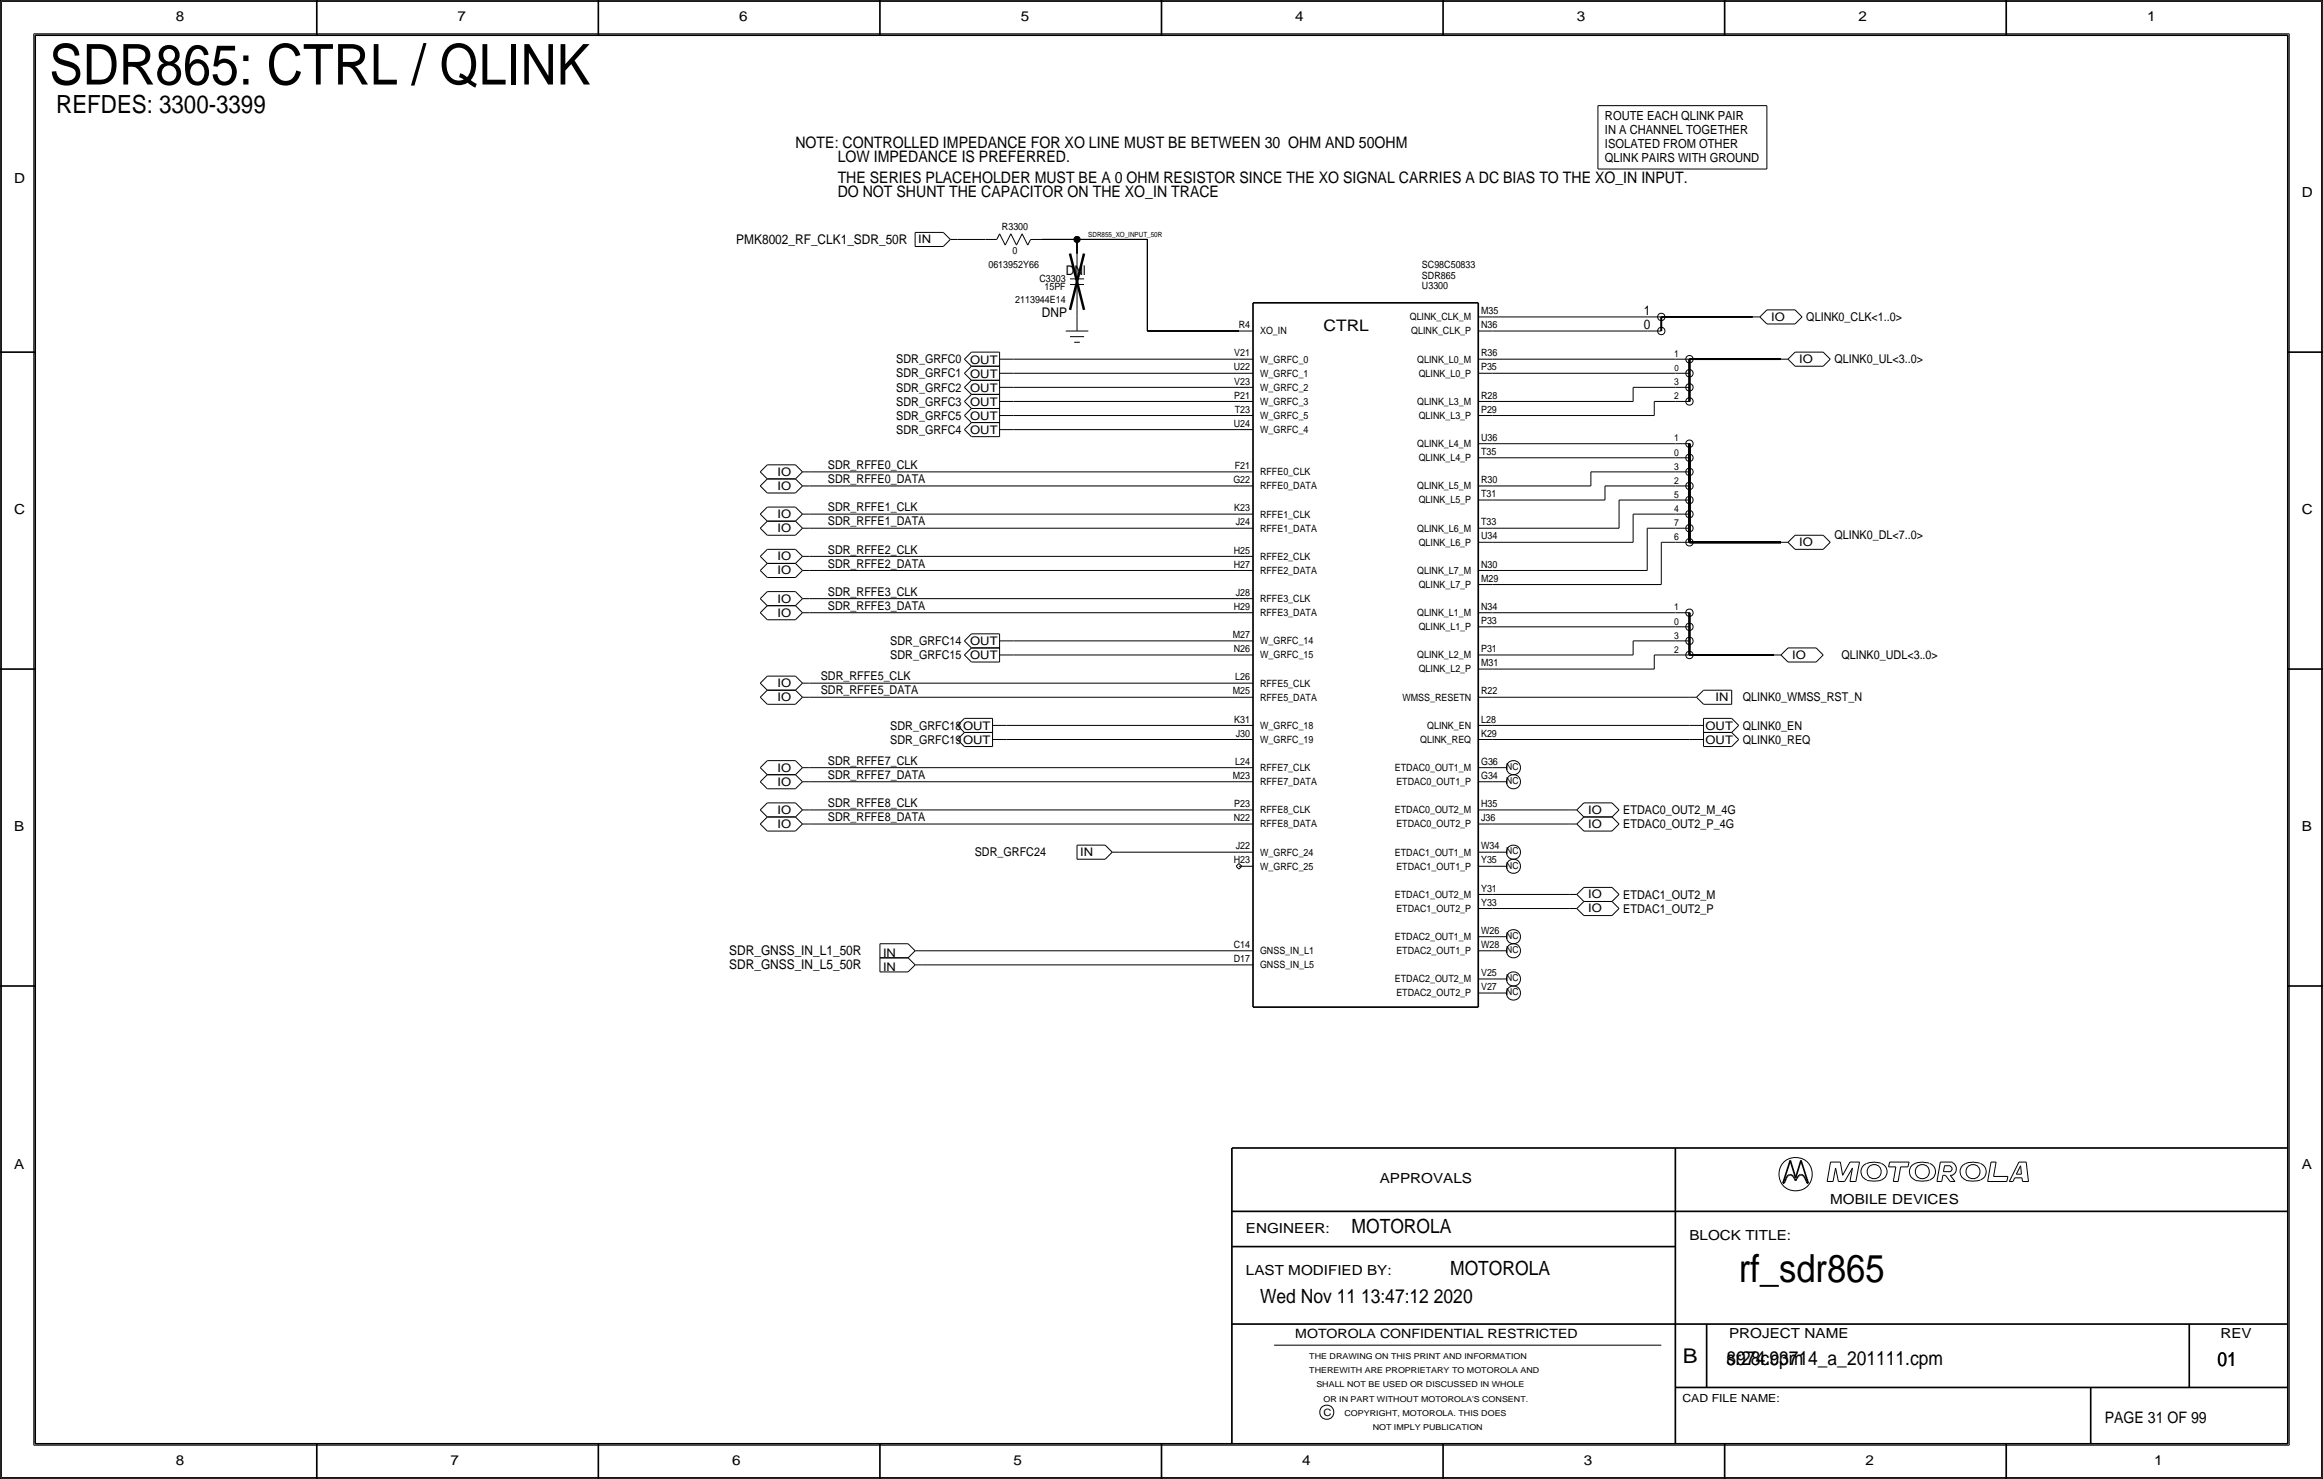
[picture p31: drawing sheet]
<svg xmlns="http://www.w3.org/2000/svg" width="419mm" height="267mm" viewBox="0 0 419 267" stroke-linecap="round" stroke-linejoin="round" font-family="sans-serif">
<defs><g id="words">
<text font-size="10.1" x="8.9" y="15.2">SDR865: CTRL / QLINK</text>
<text font-size="7" x="313.7" y="231.1">rf_sdr865</text>
<text font-size="4.5" x="10.2" y="20.3">REFDES: 3300-3399</text>
<text font-size="3.7" x="303.6" y="245.7">B</text>
<g font-size="3.5">
<text x="243.8" y="222.3">MOTOROLA</text>
<text x="261.6" y="229.9">MOTOROLA</text>
<text x="227.3" y="234.9">Wed Nov 11 13:47:12 2020</text>
<text x="311.5" y="246.2">8974.cpm</text>
<text x="311.5" y="246.2">sr28c93714_a_201111.cpm</text>
<text x="400" y="246.4">01</text>
</g>
<g font-size="2.9">
<text x="143.5" y="26.7">NOTE: CONTROLLED IMPEDANCE FOR XO LINE MUST BE BETWEEN 30 OHM AND 50OHM</text>
<text x="151.1" y="29.2">LOW IMPEDANCE IS PREFERRED.</text>
<text x="151.1" y="35.6">DO NOT SHUNT THE CAPACITOR ON THE XO_IN TRACE</text>
<text x="151.1" y="33">THE SERIES PLACEHOLDER MUST BE A 0 OHM RESISTOR SINCE THE XO SIGNAL CARRIES A DC BIAS TO THE XO_IN INPUT.</text>
<text x="238.8" y="59.7">CTRL</text>
<text x="379.7" y="256.5">PAGE 31 OF 99</text>
</g>
<g font-size="2.5">
<text x="31.7" y="3.8">8</text>
<text x="82.6" y="3.8">7</text>
<text x="133.3" y="3.8">6</text>
<text x="184.1" y="3.8">5</text>
<text x="233.7" y="3.8">4</text>
<text x="284.5" y="3.8">3</text>
<text x="335.3" y="3.8">2</text>
<text x="387.3" y="3.8">1</text>
<text x="2.5" y="33">D</text>
<text x="415.3" y="35.6">D</text>
<text x="2.5" y="92.7">C</text>
<text x="415.3" y="92.7">C</text>
<text x="2.5" y="149.9">B</text>
<text x="415.3" y="149.9">B</text>
<text x="2.5" y="210.8">A</text>
<text x="248.9" y="213.4">APPROVALS</text>
<text x="415.3" y="210.8">A</text>
<text x="330.2" y="217.2">MOBILE DEVICES</text>
<text x="224.8" y="222.2">ENGINEER:</text>
<text x="304.8" y="223.5">BLOCK TITLE:</text>
<text x="224.8" y="229.9">LAST MODIFIED BY:</text>
<text x="312" y="241.2">PROJECT NAME</text>
<text x="400.6" y="241.3">REV</text>
<text x="31.7" y="264.2">8</text>
<text x="81.3" y="264.2">7</text>
<text x="132.1" y="264.2">6</text>
<text x="182.9" y="264.2">5</text>
<text x="234.9" y="264.2">4</text>
<text x="285.8" y="264.2">3</text>
<text x="336.5" y="264.2">2</text>
<text x="388.6" y="264.2">1</text>
</g>
<g font-size="2.4">
<text x="132.8" y="43.9">PMK8002_RF_CLK1_SDR_50R</text>
<text x="192.3" y="49.5">DNI</text>
<text x="188" y="57.2">DNP</text>
<text x="296.6" y="59.3">0</text>
<text x="296.6" y="56.7">1</text>
<text x="131.6" y="172.2">SDR_GNSS_IN_L1_50R</text>
<text x="131.6" y="174.8">SDR_GNSS_IN_L5_50R</text>
</g>
<g font-size="2.3">
<text x="289.6" y="21.6">ROUTE EACH QLINK PAIR</text>
<text x="289.6" y="24.1">IN A CHANNEL TOGETHER</text>
<text x="289.6" y="29.2">QLINK PAIRS WITH GROUND</text>
<text x="289.6" y="26.7">ISOLATED FROM OTHER</text>
<text x="233.7" y="241.3">MOTOROLA CONFIDENTIAL RESTRICTED</text>
</g>
<g font-size="2.2">
<text x="325.9" y="57.9">QLINK0_CLK&lt;1..0&gt;</text>
<text x="161.7" y="65.5">SDR_GRFC0</text>
<text x="331" y="65.5">QLINK0_UL&lt;3..0&gt;</text>
<text x="161.7" y="70.6">SDR_GRFC2</text>
<text x="161.7" y="68.1">SDR_GRFC1</text>
<text x="161.7" y="73.2">SDR_GRFC3</text>
<text x="161.7" y="75.7">SDR_GRFC5</text>
<text x="161.7" y="78.2">SDR_GRFC4</text>
<text x="149.4" y="84.6">SDR_RFFE0_CLK</text>
<text x="149.4" y="87.1">SDR_RFFE0_DATA</text>
<text x="149.4" y="92.2">SDR_RFFE1_CLK</text>
<text x="149.4" y="94.7">SDR_RFFE1_DATA</text>
<text x="149.4" y="99.8">SDR_RFFE2_CLK</text>
<text x="331" y="97.3">QLINK0_DL&lt;7..0&gt;</text>
<text x="149.4" y="107.4">SDR_RFFE3_CLK</text>
<text x="149.4" y="102.4">SDR_RFFE2_DATA</text>
<text x="149.4" y="110">SDR_RFFE3_DATA</text>
<text x="160.6" y="118.9">SDR_GRFC15</text>
<text x="160.6" y="116.3">SDR_GRFC14</text>
<text x="332.2" y="118.9">QLINK0_UDL&lt;3..0&gt;</text>
<text x="148.1" y="125.2">SDR_RFFE5_DATA</text>
<text x="148.1" y="122.7">SDR_RFFE5_CLK</text>
<text x="160.6" y="131.6">SDR_GRFC18OUT</text>
<text x="314.4" y="131.6">QLINK0_EN</text>
<text x="314.4" y="126.5">QLINK0_WMSS_RST_N</text>
<text x="149.4" y="137.9">SDR_RFFE7_CLK</text>
<text x="160.6" y="134.1">SDR_GRFC19OUT</text>
<text x="314.4" y="134.1">QLINK0_REQ</text>
<text x="149.4" y="140.5">SDR_RFFE7_DATA</text>
<text x="149.4" y="145.5">SDR_RFFE8_CLK</text>
<text x="149.4" y="148.1">SDR_RFFE8_DATA</text>
<text x="292.9" y="146.8">ETDAC0_OUT2_M_4G</text>
<text x="292.9" y="149.4">ETDAC0_OUT2_P_4G</text>
<text x="175.9" y="154.4">SDR_GRFC24</text>
<text x="292.9" y="164.6">ETDAC1_OUT2_P</text>
<text x="292.9" y="162.1">ETDAC1_OUT2_M</text>
</g>
<g font-size="2.1">
<text x="165.7" y="43.9">IN</text>
<text x="319.5" y="57.9">IO</text>
<text x="175" y="65.6">OUT</text>
<text x="324.6" y="65.5">IO</text>
<text x="175" y="70.7">OUT</text>
<text x="175" y="68.1">OUT</text>
<text x="175" y="75.7">OUT</text>
<text x="175" y="73.2">OUT</text>
<text x="175" y="78.3">OUT</text>
<text x="140.3" y="88.3">IO</text>
<text x="140.3" y="85.8">IO</text>
<text x="140.3" y="96">IO</text>
<text x="140.3" y="93.4">IO</text>
<text x="140.3" y="101">IO</text>
<text x="324.6" y="98.5">IO</text>
<text x="140.3" y="103.6">IO</text>
<text x="140.3" y="111.2">IO</text>
<text x="140.3" y="108.7">IO</text>
<text x="175" y="118.9">OUT</text>
<text x="175" y="116.4">OUT</text>
<text x="323.3" y="118.8">IO</text>
<text x="140.3" y="123.9">IO</text>
<text x="140.3" y="126.4">IO</text>
<text x="307.7" y="131.6">OUT</text>
<text x="309.5" y="126.4">IN</text>
<text x="307.7" y="134.2">OUT</text>
<text x="140.3" y="141.7">IO</text>
<text x="140.3" y="139.1">IO</text>
<text x="140.3" y="149.3">IO</text>
<text x="140.3" y="146.8">IO</text>
<text x="286.5" y="149.3">IO</text>
<text x="286.5" y="146.8">IO</text>
<text x="194.9" y="154.4">IN</text>
<text x="286.5" y="164.5">IO</text>
<text x="286.5" y="162">IO</text>
<text x="159.3" y="172.5">IN</text>
<text x="159.3" y="175.1">IN</text>
</g>
<text font-size="2" x="303.5" y="252.7">CAD FILE NAME:</text>
<g font-size="1.8">
<text x="180.8" y="41.6">R3300</text>
<text x="182.7" y="45.8">0</text>
<text x="178.3" y="48.3">0613952Y66</text>
<text x="187.5" y="50.8">C3303</text>
<text x="188.4" y="52.3">15PF</text>
<text x="256.5" y="50.2">SDR865</text>
<text x="256.5" y="48.4">SC98C50833</text>
<text x="256.5" y="52.1">U3300</text>
<text x="183.2" y="54.6">2113944E14</text>
<text x="223.5" y="59.2">R4</text>
<text x="254.3" y="57.8">QLINK_CLK_M</text>
<text x="267.2" y="59.2">N36</text>
<text x="267.2" y="56.6">M35</text>
<text x="222.7" y="64.3">V21</text>
<text x="227.3" y="65.4">W_GRFC_0</text>
<text x="227.3" y="60.3">XO_IN</text>
<text x="254.6" y="60.3">QLINK_CLK_P</text>
<text x="255.7" y="65.4">QLINK_L0_M</text>
<text x="267.2" y="64.3">R36</text>
<text x="222.6" y="66.8">U22</text>
<text x="222.7" y="69.3">V23</text>
<text x="222.7" y="71.9">P21</text>
<text x="227.3" y="70.5">W_GRFC_2</text>
<text x="227.3" y="67.9">W_GRFC_1</text>
<text x="255.9" y="67.9">QLINK_L0_P</text>
<text x="267.2" y="66.8">P35</text>
<text x="267.2" y="71.9">R28</text>
<text x="222.6" y="77">U24</text>
<text x="222.8" y="74.4">T23</text>
<text x="227.3" y="75.5">W_GRFC_5</text>
<text x="227.3" y="73">W_GRFC_3</text>
<text x="255.7" y="73">QLINK_L3_M</text>
<text x="255.9" y="75.5">QLINK_L3_P</text>
<text x="267.2" y="74.4">P29</text>
<text x="227.3" y="78.1">W_GRFC_4</text>
<text x="255.7" y="80.6">QLINK_L4_M</text>
<text x="255.9" y="83.2">QLINK_L4_P</text>
<text x="267.2" y="82">T35</text>
<text x="267.2" y="79.5">U36</text>
<text x="222.5" y="87.1">G22</text>
<text x="222.8" y="84.6">F21</text>
<text x="227.3" y="85.7">RFFE0_CLK</text>
<text x="227.3" y="88.2">RFFE0_DATA</text>
<text x="255.7" y="88.2">QLINK_L5_M</text>
<text x="267.2" y="87.1">R30</text>
<text x="267.2" y="89.7">T31</text>
<text x="222.7" y="92.2">K23</text>
<text x="223" y="94.7">J24</text>
<text x="227.3" y="95.9">RFFE1_DATA</text>
<text x="227.3" y="93.3">RFFE1_CLK</text>
<text x="255.7" y="95.9">QLINK_L6_M</text>
<text x="255.9" y="90.8">QLINK_L5_P</text>
<text x="267.2" y="94.7">T33</text>
<text x="222.6" y="99.8">H25</text>
<text x="227.3" y="100.9">RFFE2_CLK</text>
<text x="255.9" y="98.4">QLINK_L6_P</text>
<text x="267.2" y="97.3">U34</text>
<text x="222.6" y="102.4">H27</text>
<text x="223" y="107.4">J28</text>
<text x="227.3" y="103.5">RFFE2_DATA</text>
<text x="255.7" y="103.5">QLINK_L7_M</text>
<text x="255.9" y="106">QLINK_L7_P</text>
<text x="267.2" y="102.4">N30</text>
<text x="267.2" y="104.9">M29</text>
<text x="222.6" y="110">H29</text>
<text x="227.3" y="111.1">RFFE3_DATA</text>
<text x="227.3" y="108.6">RFFE3_CLK</text>
<text x="255.7" y="111.1">QLINK_L1_M</text>
<text x="255.9" y="113.6">QLINK_L1_P</text>
<text x="267.2" y="110">N34</text>
<text x="267.2" y="112.5">P33</text>
<text x="222.4" y="115.1">M27</text>
<text x="222.6" y="117.6">N26</text>
<text x="227.3" y="116.2">W_GRFC_14</text>
<text x="227.3" y="118.7">W_GRFC_15</text>
<text x="255.7" y="118.7">QLINK_L2_M</text>
<text x="267.2" y="117.6">P31</text>
<text x="222.4" y="125.2">M25</text>
<text x="222.9" y="122.7">L26</text>
<text x="227.3" y="123.8">RFFE5_CLK</text>
<text x="255.9" y="121.3">QLINK_L2_P</text>
<text x="267.2" y="125.2">R22</text>
<text x="267.2" y="120.1">M31</text>
<text x="222.7" y="130.3">K31</text>
<text x="227.3" y="126.3">RFFE5_DATA</text>
<text x="227.3" y="131.4">W_GRFC_18</text>
<text x="253" y="126.3">WMSS_RESETN</text>
<text x="257.5" y="131.4">QLINK_EN</text>
<text x="267.2" y="130.3">L28</text>
<text x="222.9" y="137.9">L24</text>
<text x="223" y="132.8">J30</text>
<text x="227.3" y="134">W_GRFC_19</text>
<text x="256.2" y="134">QLINK_REQ</text>
<text x="267.2" y="132.8">K29</text>
<text x="267.2" y="137.9">G36</text>
<text x="222.4" y="140.5">M23</text>
<text x="227.3" y="141.6">RFFE7_DATA</text>
<text x="227.3" y="139">RFFE7_CLK</text>
<text x="251.7" y="139">ETDAC0_OUT1_M</text>
<text x="251.9" y="141.6">ETDAC0_OUT1_P</text>
<text x="267.2" y="140.5">G34</text>
<text x="222.6" y="148.1">N22</text>
<text x="222.7" y="145.5">P23</text>
<text x="227.3" y="149.2">RFFE8_DATA</text>
<text x="227.3" y="146.7">RFFE8_CLK</text>
<text x="251.7" y="146.7">ETDAC0_OUT2_M</text>
<text x="251.9" y="149.2">ETDAC0_OUT2_P</text>
<text x="267.2" y="148.1">J36</text>
<text x="267.2" y="145.5">H35</text>
<text x="222.6" y="155.7">H23</text>
<text x="223" y="153.2">J22</text>
<text x="227.3" y="154.3">W_GRFC_24</text>
<text x="251.7" y="154.3">ETDAC1_OUT1_M</text>
<text x="267.2" y="153.2">W34</text>
<text x="267.2" y="155.7">Y35</text>
<text x="227.3" y="156.8">W_GRFC_25</text>
<text x="251.7" y="161.9">ETDAC1_OUT2_M</text>
<text x="251.9" y="156.8">ETDAC1_OUT1_P</text>
<text x="267.2" y="160.8">Y31</text>
<text x="251.9" y="164.4">ETDAC1_OUT2_P</text>
<text x="267.2" y="163.3">Y33</text>
<text x="222.6" y="173.5">D17</text>
<text x="222.6" y="170.9">C14</text>
<text x="227.3" y="172.1">GNSS_IN_L1</text>
<text x="251.7" y="169.5">ETDAC2_OUT1_M</text>
<text x="251.9" y="172.1">ETDAC2_OUT1_P</text>
<text x="267.2" y="168.4">W26</text>
<text x="267.2" y="170.9">W28</text>
<text x="227.3" y="174.6">GNSS_IN_L5</text>
<text x="251.7" y="177.1">ETDAC2_OUT2_M</text>
<text x="251.9" y="179.7">ETDAC2_OUT2_P</text>
<text x="267.2" y="178.6">V27</text>
<text x="267.2" y="176">V25</text>
<text x="238.8" y="255.3">C</text>
</g>
<g font-size="1.7">
<text x="302" y="64.4">1</text>
<text x="302" y="69.4">3</text>
<text x="302" y="72">2</text>
<text x="302" y="82.1">0</text>
<text x="302" y="79.6">1</text>
<text x="302" y="87.2">2</text>
<text x="302" y="89.8">5</text>
<text x="302" y="84.7">3</text>
<text x="302" y="92.3">4</text>
<text x="302" y="94.8">7</text>
<text x="302" y="97.4">6</text>
<text x="302" y="112.6">0</text>
<text x="302" y="110.1">1</text>
<text x="302" y="115.2">3</text>
<text x="302" y="117.7">2</text>
<text x="271.7" y="138.8">NC</text>
<text x="271.7" y="141.4">NC</text>
<text x="271.7" y="154.1">NC</text>
<text x="271.7" y="156.6">NC</text>
<text x="271.7" y="169.3">NC</text>
<text x="271.7" y="171.9">NC</text>
<text x="271.7" y="176.9">NC</text>
<text x="271.7" y="179.5">NC</text>
</g>
<text font-size="1.6" x="302.1" y="66.9">0</text>
<g font-size="1.5">
<text x="236.2" y="245.1">THE DRAWING ON THIS PRINT AND INFORMATION</text>
<text x="236.2" y="247.6">THEREWITH ARE PROPRIETARY TO MOTOROLA AND</text>
<text x="237.5" y="250.2">SHALL NOT BE USED OR DISCUSSED IN WHOLE</text>
<text x="238.8" y="252.7">OR IN PART WITHOUT MOTOROLA'S CONSENT.</text>
<text x="242.6" y="255.3">COPYRIGHT, MOTOROLA. THIS DOES</text>
<text x="247.6" y="257.8">NOT IMPLY PUBLICATION</text>
</g>
<text font-size="1.3" x="196.3" y="42.7">SDR855_XO_INPUT_50R</text>
</g></defs>
<!-- layer: Nets -->
<g fill="none" stroke="#000" stroke-width=".18">
<path d="M288.3 19.1v11.4zM288.3 19.1h30.5zM318.8 19.1v11.4zM288.3 30.5h30.5zM172.7 43.2h5.1zM188 43.2h6.3zM194.3 55.9v1.2zM194.3 43.2v2.5zM194.3 43.2h12.7zM207 43.2v16.5zM207 59.7h16.5zM269.2 57.2h28z"/>
<path d="M269.2 59.7h28zM182.9 74.9h40.6zM182.9 72.4h40.6zM182.9 64.8h40.6zM182.9 67.3h40.6zM182.9 77.5h40.6zM182.9 69.8h40.6zM269.2 74.9h29.2zM269.2 72.4h25.4zM269.2 67.3h33.1zM269.2 64.8h33.1zM294.6 69.8v2.6z"/>
<path d="M294.6 69.8h7.7zM298.4 72.4v2.5zM298.4 72.4h3.9zM146 95.2h77.5zM146 92.7h77.5zM146 87.6h77.5zM146 85.1h77.5zM269.2 97.8h25.4zM269.2 90.2h20.4zM269.2 87.6h17.8zM269.2 95.2h22.9zM269.2 82.6h33.1z"/>
<path d="M269.2 80h33.1zM287 85.1v2.5zM287 85.1h15.3zM289.6 87.6v2.6zM289.6 87.6h12.7zM292.1 90.2v5zM292.1 90.2h10.2zM294.6 92.7v5.1zM294.6 92.7h7.7zM297.2 95.3v7.6zM297.2 95.2h5.1zM299.7 97.8v7.6z"/>
<path d="M299.7 97.8h2.6zM146 110.5h77.5zM146 108h77.5zM146 102.9h77.5zM146 100.3h77.5zM182.9 118.1h40.6zM182.9 115.6h40.6zM269.2 102.9h28zM269.2 118.1h25.4zM269.2 113h33.1zM269.2 110.5h33.1zM269.2 105.4h30.5z"/>
<path d="M294.6 115.6v2.5zM294.6 115.6h7.7zM298.4 118.1v2.6zM298.4 118.1h3.9zM146 138.4h77.5zM146 125.7h77.5zM146 123.2h77.5zM181.6 133.3h41.9zM181.6 130.8h41.9zM269.2 120.7h29.2zM269.2 133.3h35.6zM269.2 125.7h35.6z"/>
<path d="M269.2 130.8h35.6zM146 148.6h77.5zM146 146.1h77.5zM146 141h77.5zM201.9 153.7h21.6zM269.2 148.6h14zM269.2 146.1h14zM166.4 174h57.1zM166.4 171.4h57.1zM269.2 163.8h14zM269.2 161.3h14z"/>
</g>
<g fill="none" stroke="#000" stroke-width=".3">
<path d="M299.7 57.2v2.5zM299.7 57.2h16.5zM304.8 69.9v2.5zM304.8 67.3v2.5zM304.8 64.8v2.5zM304.8 64.8h16.5zM304.8 97.8h16.5zM304.8 95.2v2.6zM304.8 92.7v2.5zM304.8 90.2v2.5zM304.8 87.6v2.6zM304.8 85.1v2.5z"/>
<path d="M304.8 82.6v2.5zM304.8 80v2.6zM304.8 118.1h15.2zM304.8 115.6v2.5zM304.8 113v2.6zM304.8 110.5v2.5z"/>
</g>
<circle cx="194.3" cy="43.2" r=".56" fill="#000" stroke="#000" stroke-width=".18"/>
<!-- layer: Components -->
<g fill="none" stroke="#000" stroke-width=".18">
<path d="M165.1 41.9h5.1zM165.1 41.9v2.6zM165.1 44.5h5.1zM170.2 41.9l1.2 1.3zM171.4 43.2l-1.2 1.2zM171.5 43.2h1.2zM177.8 43.2h2zM180.3 42.2l-.5 1zM180.3 42.2l1.1 2zM182.4 42.2l-1 2zM182.4 42.2l1 2zM184.4 42.2l1 2z"/>
<path d="M184.4 42.2l-1 2zM185.9 43.2l-.5 1zM185.9 43.2h2.1zM192.3 59.7h4zM193 50.3h2.6zM193 51.3h2.6zM194.3 51.3v4.6zM194.3 45.7v4.6zM194.3 57.2v2.5zM223.5 59.7h2.6zM266.7 59.7h2.5zM266.7 57.2h2.5z"/>
<path d="M297.2 57.2h2.5zM297.2 59.7h2.5zM316.2 57.2h1.3zM317.5 57.2l1.3 1.2zM318.8 58.4h5zM318.8 55.9h5zM318.8 55.9l-1.3 1.2zM323.8 55.9l1.3 1.2zM325.1 57.2l-1.2 1.2zM174 74.9l1.3 1.3zM174 69.8l1.3 1.3zM174 72.4l1.3 1.3z"/>
<path d="M174 64.8l1.3 1.2zM174 67.3l1.3 1.3zM174 77.5l1.3 1.2zM175.3 73.7l-1.3 1.2zM175.3 68.6l-1.3 1.2zM175.3 71.1l-1.3 1.3zM175.3 63.5l-1.3 1.3zM175.3 66l-1.3 1.3zM175.3 76.2l-1.3 1.3zM175.3 73.7h5zM175.3 76.2h5zM175.3 68.6h5z"/>
<path d="M175.3 71.1h5zM175.3 63.5h5zM175.3 66h5zM175.3 78.7h5zM180.3 74.9h2.6zM180.3 73.7v2.5zM180.3 69.8h2.6zM180.3 68.6v2.5zM180.3 72.4h2.6zM180.3 71.1v2.6zM180.3 64.8h2.6zM180.3 63.5v2.5z"/>
<path d="M180.3 67.3h2.6zM180.3 66v2.6zM180.3 77.5h2.6zM180.3 76.2v2.5zM193 60.7h2.6zM193.8 61.7h1zM223.5 77.5h2.6zM223.5 74.9h2.6zM223.5 72.4h2.6zM223.5 69.8h2.6zM223.5 67.3h2.6zM223.5 64.8h2.6z"/>
<path d="M266.7 74.9h2.5zM266.7 72.4h2.5zM266.7 67.3h2.5zM266.7 64.8h2.5zM302.3 64.8h2.5zM302.3 67.3h2.5zM302.3 69.8h2.5zM302.3 72.4h2.5zM321.3 64.8h1.3zM322.6 64.8l1.2 1.2zM323.8 66h5.1zM323.8 63.5h5.1z"/>
<path d="M323.8 63.5l-1.2 1.3zM328.9 63.5l1.3 1.3zM328.9 66l1.3-1.2zM137.2 95.2l1.2 1.3zM137.2 92.7l1.2 1.3zM137.2 87.6l1.2 1.3zM137.2 85.1l1.2 1.3zM138.4 99.1l-1.2 1.2zM138.4 94l-1.2 1.2zM138.4 91.4l-1.2 1.3zM138.4 86.4l-1.2 1.2zM138.4 83.8l-1.2 1.3z"/>
<path d="M138.4 99.1h5.1zM138.4 96.5h5.1zM138.4 94h5.1zM138.4 91.4h5.1zM138.4 88.9h5.1zM138.4 86.4h5.1zM138.4 83.8h5.1zM143.5 99.1l1.3 1.2zM143.5 94l1.3 1.2zM143.5 91.4l1.3 1.3zM143.5 86.4l1.3 1.2zM143.5 83.8l1.3 1.3z"/>
<path d="M144.8 95.2h1.2zM144.8 95.2l-1.3 1.3zM144.8 92.7h1.2zM144.8 92.7l-1.3 1.3zM144.8 87.6h1.2zM144.8 87.6l-1.3 1.3zM144.8 85.1h1.2zM144.8 85.1l-1.3 1.3zM223.5 95.2h2.6zM223.5 92.7h2.6zM223.5 87.6h2.6zM223.5 85.1h2.6z"/>
<path d="M266.7 97.8h2.5zM266.7 95.2h2.5zM266.7 90.2h2.5zM266.7 87.6h2.5zM266.7 82.6h2.5zM266.7 80h2.5zM302.3 85.1h2.5zM302.3 87.6h2.5zM302.3 80h2.5zM302.3 82.6h2.5zM302.3 97.8h2.5zM302.3 95.2h2.5z"/>
<path d="M302.3 92.7h2.5zM302.3 90.2h2.5zM321.3 97.8h1.3zM322.6 97.8l1.2 1.3zM323.8 99.1h5.1zM323.8 96.5h5.1zM323.8 96.5l-1.2 1.3zM328.9 96.5l1.3 1.3zM330.2 97.8l-1.3 1.3zM137.2 110.5l1.2 1.3zM137.2 108l1.2 1.2zM137.2 102.9l1.2 1.2z"/>
<path d="M137.2 100.3l1.2 1.3zM138.4 109.2l-1.2 1.3zM138.4 106.7l-1.2 1.2zM138.4 101.6l-1.2 1.3zM138.4 111.8h5.1zM138.4 109.2h5.1zM138.4 106.7h5.1zM138.4 104.1h5.1zM138.4 101.6h5.1zM143.5 109.2l1.3 1.3zM143.5 106.7l1.3 1.2zM143.5 101.6l1.3 1.3z"/>
<path d="M144.8 110.5h1.2zM144.8 110.5l-1.3 1.3zM144.8 108h1.2zM144.8 108l-1.3 1.2zM144.8 102.9h1.2zM144.8 102.9l-1.3 1.2zM144.8 100.3h1.2zM144.8 100.3l-1.3 1.3zM174 118.1l1.3 1.3zM174 115.6l1.3 1.2zM175.3 116.8l-1.3 1.3zM175.3 114.3l-1.3 1.3z"/>
<path d="M175.3 116.8h5zM175.3 119.4h5zM175.3 114.3h5zM180.3 118.1h2.6zM180.3 116.8v2.6zM180.3 115.6h2.6zM180.3 114.3v2.5zM223.5 118.1h2.6zM223.5 115.6h2.6zM223.5 110.5h2.6zM223.5 108h2.6zM223.5 102.9h2.6z"/>
<path d="M223.5 100.3h2.6zM266.7 118.1h2.5zM266.7 113h2.5zM266.7 110.5h2.5zM266.7 105.4h2.5zM266.7 102.9h2.5zM302.3 110.5h2.5zM302.3 113h2.5zM302.3 118.1h2.5zM302.3 115.6h2.5zM320 118.1h1.3zM321.3 118.1l1.3 1.3z"/>
<path d="M321.3 118.1l1.3-1.3zM322.6 119.4h5.1zM322.6 116.8h5.1zM327.7 116.8l1.2 1.3zM328.9 118.1l-1.2 1.3zM137.2 138.4l1.2 1.3zM137.2 125.7l1.2 1.3zM137.2 123.2l1.2 1.3zM138.4 139.7l-1.2 1.3zM138.4 137.2l-1.2 1.2zM138.4 124.5l-1.2 1.2zM138.4 121.9l-1.2 1.3z"/>
<path d="M138.4 139.7h5.1zM138.4 137.2h5.1zM138.4 127h5.1zM138.4 124.5h5.1zM138.4 121.9h5.1zM143.5 139.7l1.3 1.3zM143.5 137.2l1.3 1.2zM143.5 124.5l1.3 1.2zM143.5 121.9l1.3 1.3zM144.8 138.4h1.2zM144.8 138.4l-1.3 1.3zM144.8 125.7h1.2z"/>
<path d="M144.8 125.7l-1.3 1.3zM144.8 123.2h1.2zM144.8 123.2l-1.3 1.3zM172.7 133.3l1.3 1.3zM172.7 130.8l1.3 1.3zM174 132.1l-1.3 1.2zM174 129.5l-1.3 1.3zM174 132.1h5.1zM174 134.6h5.1zM174 129.5h5.1zM179.1 133.3h2.5zM179.1 132.1v2.5z"/>
<path d="M179.1 130.8h2.5zM179.1 129.5v2.6zM223.5 138.4h2.6zM223.5 133.3h2.6zM223.5 130.8h2.6zM223.5 125.7h2.6zM223.5 123.2h2.6zM266.7 138.4h2.5zM266.7 133.3h2.5zM266.7 130.8h2.5zM266.7 125.7h2.5zM266.7 120.7h2.5z"/>
<path d="M269.2 138.4h2.6zM304.8 125.7h1.3zM304.8 133.3h2.5zM304.8 130.8h2.5zM306.1 125.7l1.2 1.3zM307.3 132.1h5.1zM307.3 134.6h5.1zM307.3 132.1v2.5zM307.3 124.5l-1.2 1.2zM307.3 129.5h5.1zM307.3 129.5v2.6zM307.3 124.5h5.1z"/>
<path d="M307.3 127h5.1zM312.4 132.1l1.3 1.2zM312.4 124.5v2.5zM312.4 129.5l1.3 1.3zM312.4 132.1l1.3-1.3zM313.7 133.3l-1.3 1.3zM137.2 148.6l1.2 1.3zM137.2 146.1l1.2 1.2zM137.2 141l1.2 1.2zM138.4 147.3l-1.2 1.3zM138.4 144.8l-1.2 1.2zM138.4 149.9h5.1z"/>
<path d="M138.4 147.3h5.1zM138.4 144.8h5.1zM138.4 142.2h5.1zM143.5 147.3l1.3 1.3zM143.5 144.8l1.3 1.2zM144.8 148.6h1.2zM144.8 148.6l-1.3 1.3zM144.8 146.1h1.2zM144.8 146.1l-1.3 1.2zM144.8 141h1.2zM144.8 141l-1.3 1.2zM194.3 152.4h5.1z"/>
<path d="M194.3 152.4v2.5zM194.3 154.9h5.1zM199.4 152.4l1.3 1.3zM200.7 153.7l-1.3 1.2zM200.7 153.7h1.2zM223 156.2l.5-.5zM223 156.2l.5 .5zM223.5 156.2h2.6zM223.5 153.7h2.6zM223.5 148.6h2.6zM223.5 146.1h2.6zM223.5 141h2.6z"/>
<path d="M223.5 155.7l.5 .5zM224 156.2l-.5 .5zM266.7 156.2h2.5zM266.7 153.7h2.5zM266.7 148.6h2.5zM266.7 146.1h2.5zM266.7 141h2.5zM269.2 141h2.6zM269.2 156.2h2.6zM269.2 153.7h2.6zM283.2 148.6h1.3zM283.2 146.1h1.3z"/>
<path d="M284.5 148.6l1.2 1.3zM284.5 146.1l1.2 1.2zM284.5 146l1.3-1.2zM285.8 149.9h5zM285.8 147.3h5zM285.8 147.3l-1.3 1.3zM285.8 144.8h5zM290.8 147.3l1.3 1.3zM290.8 144.8l1.3 1.2zM290.8 149.9l1.3-1.3zM292.1 146.1l-1.3 1.2zM158.7 175.3h5.1z"/>
<path d="M158.7 172.7v2.6zM158.7 172.7h5.1zM158.7 170.2v2.5zM158.7 170.2h5.1zM163.8 175.3l1.3-1.3zM163.8 172.7l1.3-1.2zM163.8 172.7l1.3 1.3zM163.8 170.2l1.3 1.2zM165.1 174h1.3zM165.1 171.4h1.3zM223.5 174h2.6zM223.5 171.4h2.6z"/>
<path d="M266.7 179.1h2.5zM266.7 176.5h2.5zM266.7 171.4h2.5zM266.7 168.9h2.5zM266.7 163.8h2.5zM266.7 161.3h2.5zM269.2 176.5h2.6zM269.2 168.9h2.6zM269.2 171.4h2.6zM269.2 179.1h2.6zM283.2 163.8h1.3zM283.2 161.3h1.3z"/>
<path d="M284.5 163.8l1.2 1.3zM284.5 161.3l1.2 1.3zM285.8 165.1h5zM285.8 162.6h5zM285.8 162.6l-1.3 1.2zM285.8 160h5zM285.8 160l-1.3 1.3zM290.8 162.6l1.3 1.2zM290.8 160l1.3 1.3zM290.8 165.1l1.3-1.3zM292.1 161.3l-1.3 1.3z"/>
<circle cx="299.7" cy="57.2" r=".66"/>
<circle cx="299.7" cy="59.7" r=".66"/>
<circle cx="304.8" cy="67.3" r=".66"/>
<circle cx="304.8" cy="69.9" r=".66"/>
<circle cx="304.8" cy="72.4" r=".66"/>
<circle cx="304.8" cy="64.8" r=".66"/>
<circle cx="304.8" cy="80" r=".66"/>
<circle cx="304.8" cy="95.3" r=".66"/>
<circle cx="304.8" cy="85.1" r=".66"/>
<circle cx="304.8" cy="87.6" r=".66"/>
<circle cx="304.8" cy="82.6" r=".66"/>
<circle cx="304.8" cy="97.8" r=".66"/>
<circle cx="304.8" cy="92.7" r=".66"/>
<circle cx="304.8" cy="90.2" r=".66"/>
<circle cx="304.8" cy="115.6" r=".66"/>
<circle cx="304.8" cy="110.5" r=".66"/>
<circle cx="304.8" cy="113" r=".66"/>
<circle cx="304.8" cy="118.1" r=".66"/>
<circle cx="273" cy="138.4" r="1.28"/>
<circle cx="273" cy="156.2" r="1.28"/>
<circle cx="273" cy="153.7" r="1.28"/>
<circle cx="273" cy="141" r="1.28"/>
<circle cx="273" cy="168.9" r="1.28"/>
<circle cx="273" cy="179.1" r="1.28"/>
<circle cx="273" cy="171.5" r="1.28"/>
<circle cx="273" cy="176.5" r="1.28"/>
</g>
<path d="M226.1 54.6h40.6zM226.1 54.6v127zM266.7 54.6v127zM226.1 181.6h40.6z" fill="none" stroke="#000" stroke-width=".3"/>
<path d="M193 45.7l2.6 10.2zM195.6 45.7l-2.6 10.2z" fill="none" stroke="#000" stroke-width=".45"/>
<!-- layer: Page Border and Title Block -->
<g fill="none" stroke="#000" stroke-width=".3">
<path d="M0 0h419.1zM0 0v266.7zM6.3 6.4h406.4zM6.3 6.4v254zM57.1 0v6.3zM107.9 0v6.3zM158.7 0v6.3zM209.5 0v6.4zM260.3 0v6.3zM311.1 0v6.3zM361.9 0v6.3zM412.7 6.4v254z"/>
<path d="M419.1 0v266.7zM0 63.5h6.3zM412.7 63.5h6.4zM0 120.7h6.3zM412.7 120.7h6.4zM0 177.8h6.3zM412.7 177.8h6.4zM222.2 207v53.3zM222.2 207h190.5zM222.2 218.4h190.5zM302.3 207v53.3zM321.7 213.4h.2z"/>
<path d="M322 213.1l-.1 .3zM322.2 212.5l-.2 .6zM322.4 212.1l-.2 .4zM322.6 211.9l.3-.1zM322.6 211.9l-.2 .2zM322.9 211.8h.2zM323 209.2l-1.3 4.2zM323 209.2l1 3.2zM323.1 211.8l.2 .1zM323.3 211.9l.2 .2zM323.5 212.1l.2 .4zM323.7 212.5l.3 .4z"/>
<path d="M324.2 212.5l-.2 .4zM324.4 212.1l-.2 .4zM324.6 211.9l.2-.1zM324.6 211.9l-.2 .2zM324.8 211.8h.3zM324.9 209.2l1.3 4.2zM324.9 209.2l-.9 3.2zM325.1 211.8l.2 .1zM325.3 211.9l.2 .2zM325.5 212.1l.2 .4zM325.7 212.5l.2 .6zM325.9 213.1l.1 .3z"/>
<path d="M326 213.4h.2zM222.2 238.8h190.5zM222.2 224.8h80.1zM307.9 238.8v11.4zM395 238.8v11.4zM302.3 250.2h110.4zM377.2 250.2v10.1zM0 266.7h419.1zM6.3 260.3h406.4zM57.1 260.3v6.4zM107.9 260.3v6.4zM158.7 260.3v6.4z"/>
<path d="M209.5 260.3v6.4zM260.3 260.3v6.4zM311.1 260.3v6.4zM361.9 260.3v6.4z"/>
</g>
<g fill="none" stroke="#000" stroke-width=".18">
<path d="M.3 .3h418.5zM.3 .3v266.1zM6.1 6.1v254.5zM6.1 6.1h406.9zM413 6.1v254.5zM418.8 .3v266.1zM329.6 213.1h1.1zM330.3 209.6h1.7zM330.3 209.5l-.7 3.6zM331.2 210.6l-.5 2.5zM331.2 210.6l.5 2.5zM331.7 213.1h1.1z"/>
<path d="M332 209.5l.4 2.4zM333.8 209.6l-1.4 2.3zM333.8 213.1h1zM333.8 209.6h1.7zM334.2 210.6l-.4 2.5zM334.2 210.6l-1.4 2.5zM335.5 209.6l-.7 3.5zM336.8 209.8a1.6 1.6 0 0 0-1.1 1.5 1.6 1.6 0 0 0 1.1 1.5M339.3 209.8l-.1-.1a4 4 0 0 0-2.4 .1M339.4 209.8a1.59 1.59 0 0 1 1.1 1.5 1.59 1.59 0 0 1-1.1 1.5 5.1 5.1 0 0 1-2.5 .1M340.7 210.4h1.3zM340.9 209.6h3.5z"/>
<path d="M340.9 209.5l-.2 .9zM341.6 213.1h.8zM342 210.4l-.4 2.7zM342.9 210.4l-.5 2.7zM342.9 210.4h1.3zM344.4 209.5l-.2 .9zM348 209.8a3.1 3.1 0 0 0-3.3 .6 1.62 1.62 0 0 0 .8 2.4M348.1 212.8a5.1 5.1 0 0 1-2.6 .1M348.1 209.8a1.59 1.59 0 0 1 1.1 1.5 1.59 1.59 0 0 1-1.1 1.5M349.5 213.1h.8zM350.1 209.6h2.1zM350.1 209.5l-.6 3.6z"/>
<path d="M350.5 211.9l-.2 1.2zM350.5 211.9h.5zM350.6 211.3h1.2zM350.8 210.2l-.2 1.1zM350.8 210.2h1zM351 211.9l.8 1.2zM351.8 210.3a.5 .5 0 0 1 .4 .5 .5 .5 0 0 1-.4 .5M351.8 213.1h.9zM351.8 211.9l.9 1.2zM351.8 211.9h.4zM352.2 209.7a1.24 1.24 0 0 1 .8 1.1 1.24 1.24 0 0 1-.8 1.1M357.2 209.8a3.1 3.1 0 0 0-3.3 .6 1.62 1.62 0 0 0 .8 2.4"/>
<path d="M357.2 212.8a5.1 5.1 0 0 1-2.5 .1M357.3 209.8a1.59 1.59 0 0 1 1 1.5 1.59 1.59 0 0 1-1 1.5M358.6 213.1h3.5zM359.2 209.6l-.6 3.5zM359.2 209.6h.9zM359.7 212.1h2.6zM360.1 209.6l-.4 2.5zM362.3 212.1l-.2 1zM362.5 213.1h.7zM363.5 212.4l-.3 .7zM363.5 212.4h1.3zM363.8 211.7h.9z"/>
<path d="M364.2 209.6l-1.7 3.5zM364.2 209.6h1.4zM364.5 210.2l-.7 1.5zM364.5 210.2l.2 1.5zM364.8 212.4l.1 .7zM364.9 213.1h1.1zM365.6 209.6l.4 3.5zM229.9 242.6h69.8zM.3 266.4h418.5zM6.1 260.6h406.9z"/>
<circle cx="324" cy="211.8" r="3"/>
<circle cx="338.1" cy="211.3" r="1.28"/>
<circle cx="346.8" cy="211.3" r="1.28"/>
<circle cx="356" cy="211.3" r="1.28"/>
<circle cx="239.4" cy="254.7" r="1.28"/>
</g>
<use href="#words"/>
</svg>
